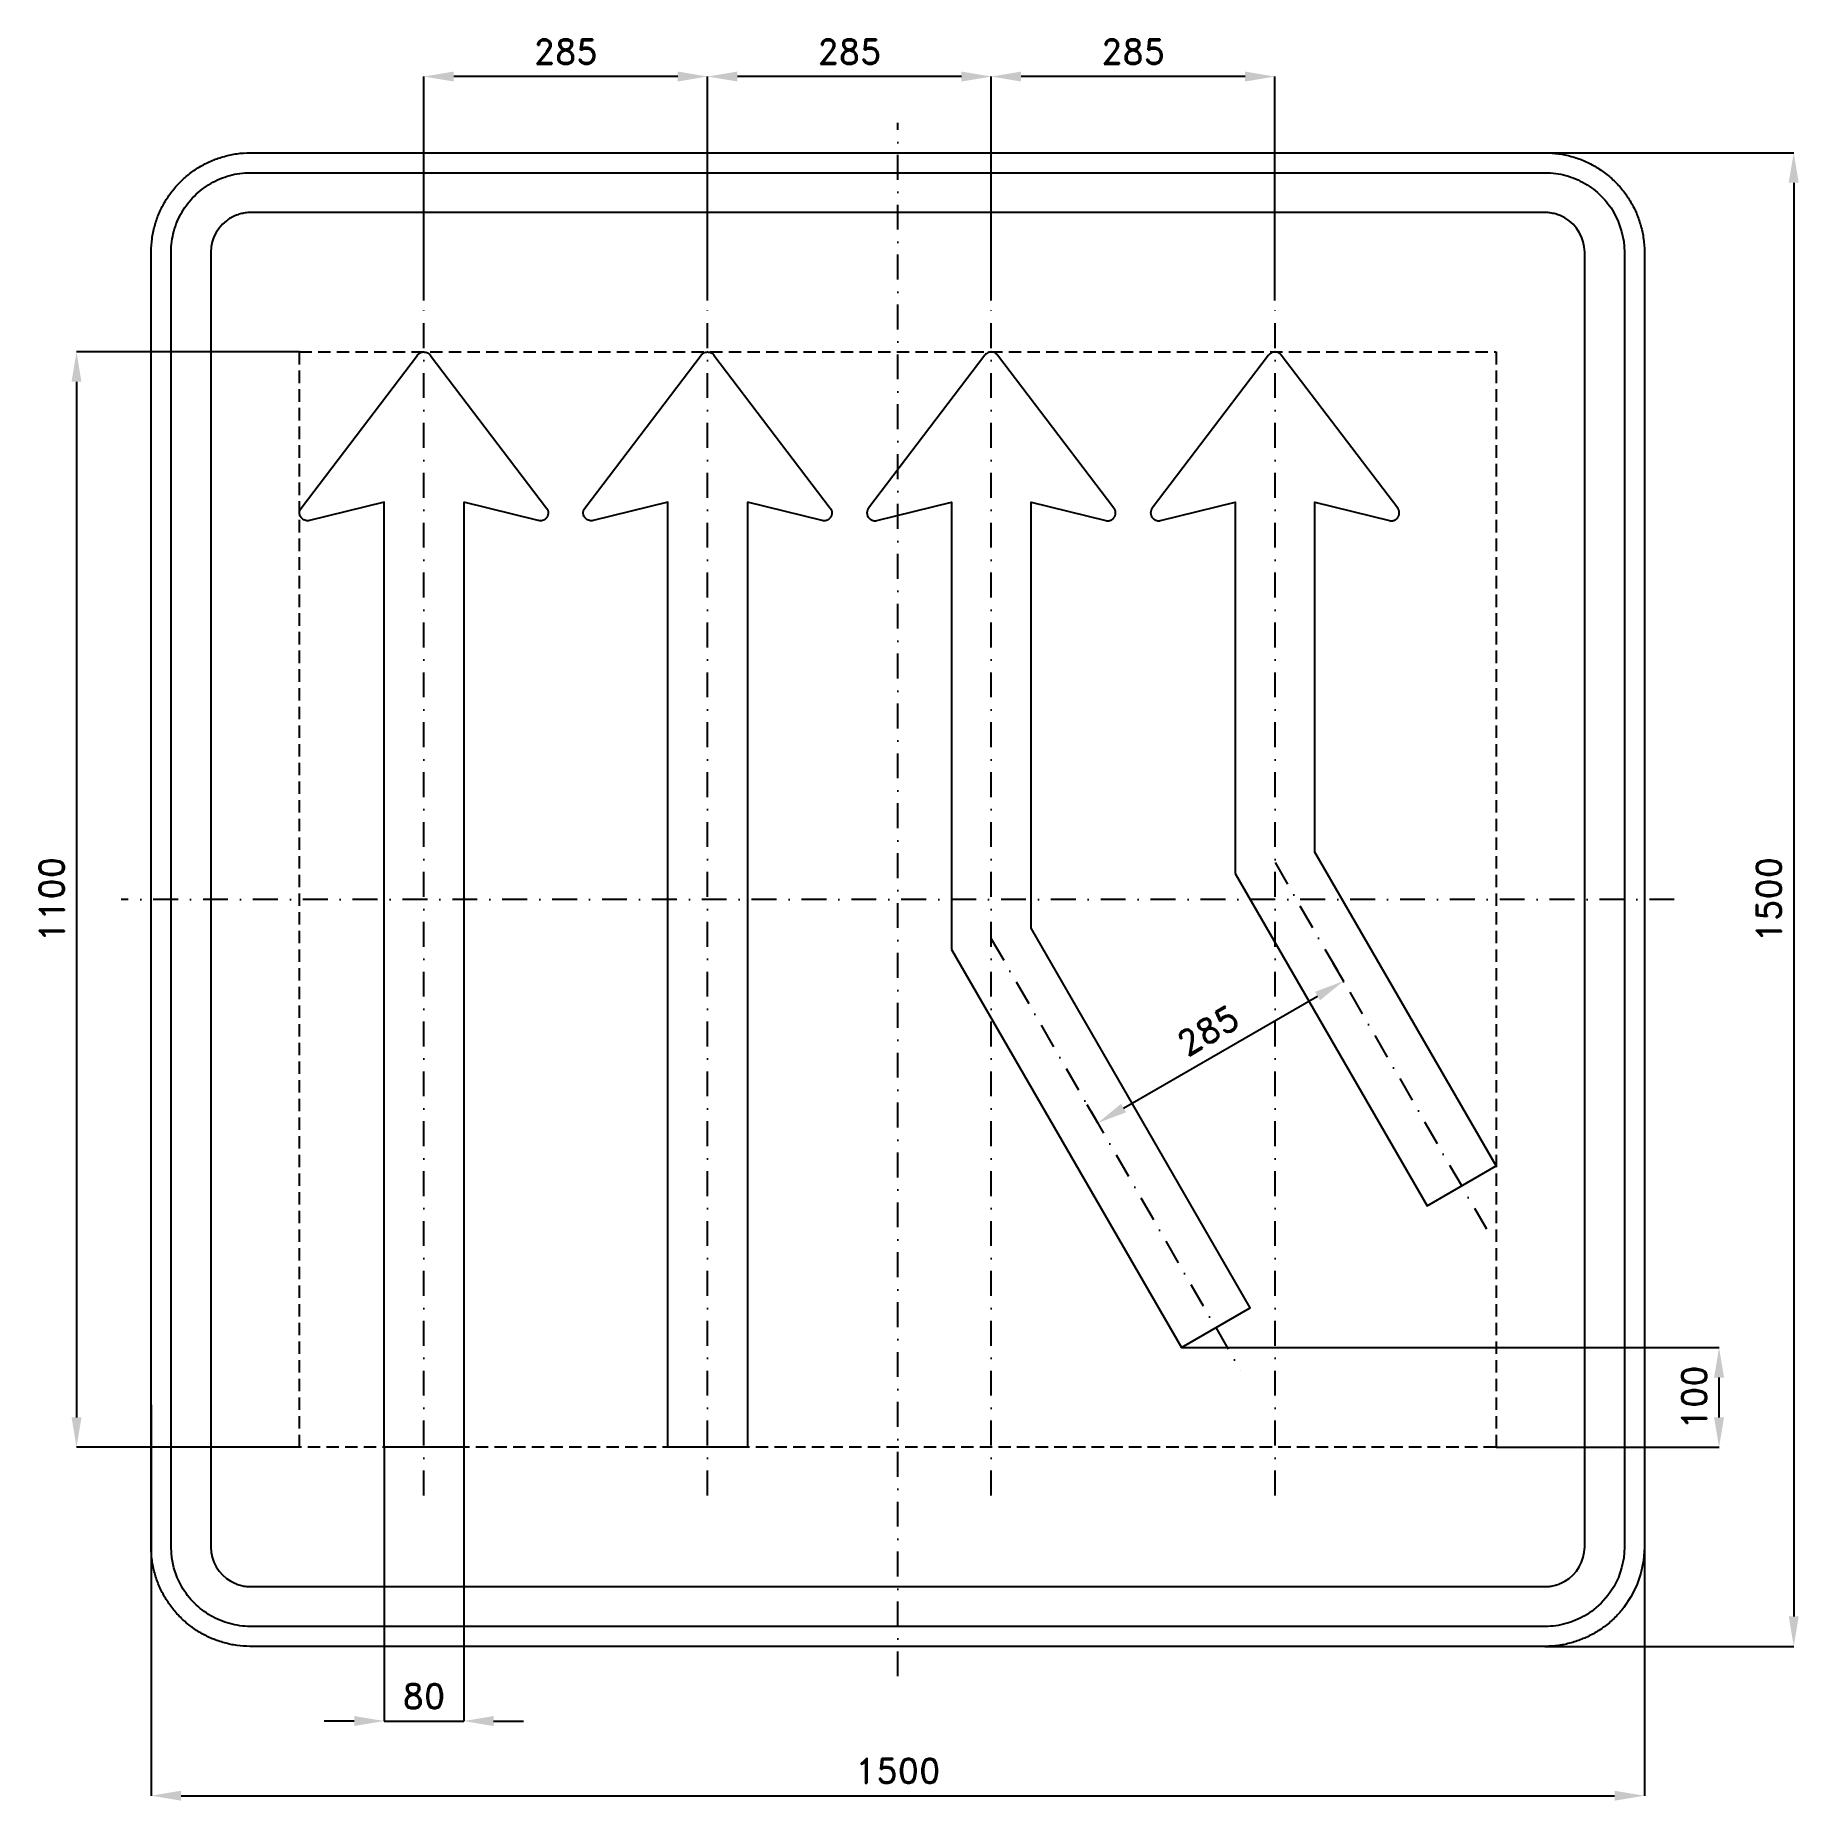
# Model space of a CAD drawing. Header units: millimetres. Extents: x -866 to 905, y -905 to 868.
import ezdxf

# ---------------------------------------------------------------- set-up
doc = ezdxf.new("R2010")
doc.units = ezdxf.units.MM
doc.header["$LTSCALE"] = 5
doc.linetypes.add('ČERCHOVANÁX2', pattern=[2, 1, -0.5, 0, -0.5])
doc.linetypes.add('ČÁRKOVANÁX2', pattern=[1.5, 1, -0.5])
doc.layers.add('Kóty', color=2, linetype='Continuous')
doc.layers.add('Značka', color=7, linetype='Continuous')
doc.styles.get("Standard").update_dxf_attribs({"font": 'romand.shx', "height": 25})
doc.dimstyles.get("Standard").update_dxf_attribs({"dimtxt": 25, "dimasz": 30, "dimexe": 0.18, "dimexo": 0.0625, "dimgap": 12.5, "dimtad": 1, "dimdec": 0, "dimzin": 0, "dimdsep": 46, "dimtxsty": 'Standard', "dimcen": 0.09, "dimadec": 0, "dimazin": 0, "dimtfac": 1, "dimtdec": 0, "dimtofl": 0, "dimtmove": 0, "dimatfit": 3, "dimfxl": 1, "dimtolj": 1, "dimtzin": 0, "dimarcsym": 0})

msp = doc.modelspace()

# ---------------------------------------------------------------- blocks, each defined once
blk = doc.blocks.new('*D0')
at = {"layer": 'Defpoints', "color": 0, "transparency": 16777216}
for p in [(-750, -507.4), (750, -603.9), (750, -900)]:
    blk.add_point(p, dxfattribs=at)
at = {"layer": 'Kóty', "color": 0, "lineweight": -2, "transparency": 16777216}
for p, q in [((-750, -507.5), (-750, -900.2)), ((750, -603.9), (750, -900.2)), ((-720, -900), (720, -900))]:
    blk.add_line(p, q, dxfattribs=at)
at = {"layer": 'Kóty', "color": 0, "transparency": 16777216}
for points in [[(-720, -895), (-720, -905), (-750, -900)], [(720, -895), (720, -905), (750, -900)]]:
    blk.add_solid(points, dxfattribs=at)
at = {"layer": 'Kóty', "color": 0, "transparency": 16777216, "insert": (0, -875), "char_height": 25, "attachment_point": 5}
blk.add_mtext('\\A1;1500', dxfattribs=at)
blk = doc.blocks.new('*D1')
at = {"layer": 'Defpoints', "color": 0, "transparency": 16777216}
for p in [(-600.96, 550), (-825, -550), (-600.96, -550)]:
    blk.add_point(p, dxfattribs=at)
at = {"layer": 'Kóty', "color": 0, "lineweight": -2, "transparency": 16777216}
for p, q in [((-601.0225, 550), (-825.18, 550)), ((-825, 520), (-825, -520)), ((-601.0225, -550), (-825.18, -550))]:
    blk.add_line(p, q, dxfattribs=at)
at = {"layer": 'Kóty', "color": 0, "transparency": 16777216}
for points in [[(-830, 520), (-820, 520), (-825, 550)], [(-830, -520), (-820, -520), (-825, -550)]]:
    blk.add_solid(points, dxfattribs=at)
at = {"layer": 'Kóty', "color": 0, "transparency": 16777216, "insert": (-850, 0), "char_height": 25, "attachment_point": 5, "rotation": 90}
blk.add_mtext('\\A1;1100', dxfattribs=at)
blk = doc.blocks.new('*D2')
at = {"layer": 'Defpoints', "color": 0, "transparency": 16777216}
for p in [(93.9, 826.6), (93.9, 601.6), (378.9, 601.6)]:
    blk.add_point(p, dxfattribs=at)
at = {"layer": 'Kóty', "color": 0, "lineweight": -2, "transparency": 16777216}
for p, q in [((93.9, 601.7), (93.9, 826.8)), ((348.9, 826.6), (123.9, 826.6)), ((378.9, 601.7), (378.9, 826.8))]:
    blk.add_line(p, q, dxfattribs=at)
at = {"layer": 'Kóty', "color": 0, "transparency": 16777216}
for points in [[(123.9, 831.6), (123.9, 821.6), (93.9, 826.6)], [(348.9, 831.6), (348.9, 821.6), (378.9, 826.6)]]:
    blk.add_solid(points, dxfattribs=at)
at = {"layer": 'Kóty', "color": 0, "transparency": 16777216, "insert": (236.4, 851.6), "char_height": 25, "attachment_point": 5}
blk.add_mtext('\\A1;285', dxfattribs=at)
blk = doc.blocks.new('*D3')
at = {"layer": 'Defpoints', "color": 0, "transparency": 16777216}
for p in [(-191.1, 826.6), (-191.1, 601.6), (93.9, 601.7)]:
    blk.add_point(p, dxfattribs=at)
at = {"layer": 'Kóty', "color": 0, "lineweight": -2, "transparency": 16777216}
for p, q in [((-191.1, 601.7), (-191.1, 826.8)), ((63.9, 826.6), (-161.1, 826.6)), ((93.9, 601.7), (93.9, 826.8))]:
    blk.add_line(p, q, dxfattribs=at)
at = {"layer": 'Kóty', "color": 0, "transparency": 16777216}
for points in [[(-161.1, 831.6), (-161.1, 821.6), (-191.1, 826.6)], [(63.9, 831.6), (63.9, 821.6), (93.9, 826.6)]]:
    blk.add_solid(points, dxfattribs=at)
at = {"layer": 'Kóty', "color": 0, "transparency": 16777216, "insert": (-48.6, 851.6), "char_height": 25, "attachment_point": 5}
blk.add_mtext('\\A1;285', dxfattribs=at)
blk = doc.blocks.new('*D4')
at = {"layer": 'Defpoints', "color": 0, "transparency": 16777216}
for p in [(-516.06, -550), (-436.06, -550), (-436.06, -825)]:
    blk.add_point(p, dxfattribs=at)
at = {"layer": 'Kóty', "color": 0, "lineweight": -2, "transparency": 16777216}
for p, q in [((-516.06, -550.0625), (-516.06, -825.18)), ((-436.06, -550.0625), (-436.06, -825.18)), ((-546.06, -825), (-576.06, -825)), ((-406.06, -825), (-376.06, -825))]:
    blk.add_line(p, q, dxfattribs=at)
at = {"layer": 'Kóty', "color": 0, "transparency": 16777216}
for points in [[(-546.06, -820), (-546.06, -830), (-516.06, -825)], [(-406.06, -820), (-406.06, -830), (-436.06, -825)]]:
    blk.add_solid(points, dxfattribs=at)
at = {"layer": 'Kóty', "color": 0, "transparency": 16777216, "insert": (-476.06, -800), "char_height": 25, "attachment_point": 5}
blk.add_mtext('\\A1;80', dxfattribs=at)
blk = doc.blocks.new('*D5')
at = {"layer": 'Defpoints', "color": 0, "transparency": 16777216}
for p in [(-476.1, 826.6), (-476.1, 601.7), (-191.1, 601.7)]:
    blk.add_point(p, dxfattribs=at)
at = {"layer": 'Kóty', "color": 0, "lineweight": -2, "transparency": 16777216}
for p, q in [((-476.1, 601.7), (-476.1, 826.8)), ((-221.1, 826.6), (-446.1, 826.6)), ((-191.1, 601.7), (-191.1, 826.8))]:
    blk.add_line(p, q, dxfattribs=at)
at = {"layer": 'Kóty', "color": 0, "transparency": 16777216}
for points in [[(-446.1, 831.6), (-446.1, 821.6), (-476.1, 826.6)], [(-221.1, 831.6), (-221.1, 821.6), (-191.1, 826.6)]]:
    blk.add_solid(points, dxfattribs=at)
at = {"layer": 'Kóty', "color": 0, "transparency": 16777216, "insert": (-333.6, 851.6), "char_height": 25, "attachment_point": 5}
blk.add_mtext('\\A1;285', dxfattribs=at)
blk = doc.blocks.new('*D6')
at = {"layer": 'Defpoints', "color": 0, "transparency": 16777216}
for p in [(284.86, -450.003), (825, -450.003), (601, -550)]:
    blk.add_point(p, dxfattribs=at)
at = {"layer": 'Kóty', "color": 0, "lineweight": -2, "transparency": 16777216}
for p, q in [((284.9225, -450.003), (825.18, -450.003)), ((825, -520), (825, -480.003)), ((601.0625, -550), (825.18, -550))]:
    blk.add_line(p, q, dxfattribs=at)
at = {"layer": 'Kóty', "color": 0, "transparency": 16777216}
for points in [[(820, -480.003), (830, -480.003), (825, -450.003)], [(820, -520), (830, -520), (825, -550)]]:
    blk.add_solid(points, dxfattribs=at)
at = {"layer": 'Kóty', "color": 0, "transparency": 16777216, "insert": (800, -500.0015), "char_height": 25, "attachment_point": 5, "rotation": 90}
blk.add_mtext('\\A1;100', dxfattribs=at)
blk = doc.blocks.new('*D7')
at = {"layer": 'Defpoints', "color": 0, "transparency": 16777216}
for p in [(436.8, -63.1), (447.6, -81.9), (190, -205.6)]:
    blk.add_point(p, dxfattribs=at)
at = {"layer": 'Kóty', "color": 0, "lineweight": -2, "transparency": 16777216}
for p, q in [((436.8, -63.2), (447.7, -82.1)), ((226.8, -209.4), (421.7, -96.9)), ((190, -205.7), (200.9, -224.6))]:
    blk.add_line(p, q, dxfattribs=at)
at = {"layer": 'Kóty', "color": 0, "transparency": 16777216}
for points in [[(419.2, -92.6), (424.2, -101.2), (447.6, -81.9)], [(224.3, -205.1), (229.3, -213.7), (200.8, -224.4)]]:
    blk.add_solid(points, dxfattribs=at)
at = {"layer": 'Kóty', "color": 0, "transparency": 16777216, "insert": (311.7, -131.5), "char_height": 25, "attachment_point": 5, "rotation": 30}
blk.add_mtext('\\A1;285', dxfattribs=at)
blk = doc.blocks.new('*D8')
at = {"layer": 'Defpoints', "color": 0, "transparency": 16777216}
for p in [(650, 750), (650, -750), (900, -750)]:
    blk.add_point(p, dxfattribs=at)
at = {"layer": 'Kóty', "color": 0, "lineweight": -2, "transparency": 16777216}
for p, q in [((650.0625, 750), (900.18, 750)), ((900, 720), (900, -720)), ((650.0625, -750), (900.18, -750))]:
    blk.add_line(p, q, dxfattribs=at)
at = {"layer": 'Kóty', "color": 0, "transparency": 16777216}
for points in [[(895, 720), (905, 720), (900, 750)], [(895, -720), (905, -720), (900, -750)]]:
    blk.add_solid(points, dxfattribs=at)
at = {"layer": 'Kóty', "color": 0, "transparency": 16777216, "insert": (875, 0), "char_height": 25, "attachment_point": 5, "rotation": 90}
blk.add_mtext('\\A1;1500', dxfattribs=at)

# ---------------------------------------------------------------- dimensions: what is measured, and where the dimension line sits
at = {"layer": 'Kóty'}
for base, p1, p2, picture, middle in [((-476.06, 826.60727), (-191.06, 601.66977), (-476.06, 601.66977), '*D5', (-333.56, 851.60727)), ((-191.06, 826.60727), (93.94, 601.66977), (-191.06, 601.60727), '*D3', (-48.56, 851.60727)), ((93.94, 826.60727), (378.94, 601.60727), (93.94, 601.60727), '*D2', (236.44, 851.60727)), ((-436.06, -825), (-516.06, -550), (-436.06, -550), '*D4', (-476.06, -800))]:
    dim = msp.add_linear_dim(base=base, p1=p1, p2=p2, dimstyle='Standard', dxfattribs=at)
    dim.commit()
    dim.dimension.update_dxf_attribs({"geometry": picture, "text_midpoint": middle})
for base, p1, p2, picture, middle in [((900, -750), (650, 750), (650, -750), '*D8', (875, 0)), ((-825, -550), (-600.96, 550), (-600.96, -550), '*D1', (-850, 0)), ((825, -450.003), (601, -550), (284.86, -450.003), '*D6', (800, -500.0015))]:
    dim = msp.add_linear_dim(base=base, p1=p1, p2=p2, angle=90, dimstyle='Standard', dxfattribs=at)
    dim.commit()
    dim.dimension.update_dxf_attribs({"geometry": picture, "text_midpoint": middle})
dim = msp.add_aligned_dim(p1=(189.98717, -205.64061), p2=(436.81032, -63.13719), distance=-21.67559, dimstyle='Standard', dxfattribs=at)
dim.commit()
dim.dimension.update_dxf_attribs({"geometry": '*D7', "text_midpoint": (311.73654, -131.50987)})
dim = msp.add_linear_dim(base=(750, -900), p1=(-750, -507.4144), p2=(750, -603.8615), text='1500', dimstyle='Standard', dxfattribs=at)
dim.commit()
dim.dimension.update_dxf_attribs({"geometry": '*D0', "text_midpoint": (0, -875)})

# ---------------------------------------------------------------- linework, layer by layer
at = {"layer": 'Kóty'}
msp.add_lwpolyline([(-516.06, -825), (-436.06, -825)], dxfattribs=at)
at = {"layer": 'Značka', "color": 6, "linetype": 'ČERCHOVANÁX2', "ltscale": 5}
for p, q in [((378.94, 37.09714), (591.34278, -330.79526)), ((93.96691, -39.32864), (344.51767, -473.29529))]:
    msp.add_line(p, q, dxfattribs=at)
for points in [[(0, -780), (0, 780)], [(-476.06, -598.39273), (-476.06, 601.60727)], [(-191.06, -598.39273), (-191.06, 601.60727)], [(93.94, -598.39273), (93.94, 601.60727)], [(378.94, -598.39273), (378.94, 601.60727)], [(780, 0), (-780, 0)]]:
    msp.add_lwpolyline(points, dxfattribs=at)
at = {"layer": 'Značka', "color": 5}
for points in [[(-650, -750), (-650.39, -749.99883), (-650.79, -749.99692, -0.032183), (-663.7, -749.09245, -0.0354395), (-676.39, -746.45574, -0.036257), (-688.66, -742.3068, -0.0344302), (-700.23, -736.4713, -0.0337135), (-711, -729.2849, -0.034097), (-720.71, -720.7107, -0.0342145), (-729.29, -711.0064, -0.0342268), (-736.47, -700.2266, -0.0340428), (-742.27, -688.6512, -0.0334252), (-746.46, -676.3873, -0.0341747), (-749.14, -663.6918, -0.0367361), (-750, -650.785), (-750, -650.393), (-750, -650), (-750, 650), (-750, 650.39), (-750, 650.79, -0.0321975), (-749.09, 663.7, -0.0354674), (-746.46, 676.39, -0.0363203), (-742.31, 688.66, -0.0344709), (-736.47, 700.23, -0.0337211), (-729.29, 711, -0.0340992), (-720.71, 720.71, -0.0342018), (-711.01, 729.29, -0.0342246), (-700.23, 736.47, -0.0340515), (-688.65, 742.27, -0.0334153), (-676.39, 746.46, -0.0341236), (-663.69, 749.14, -0.0367442), (-650.79, 750), (-650.39, 750), (-650, 750), (650, 750), (650.39, 750), (650.79, 750, -0.0321821), (663.7, 749.09, -0.0354474), (676.39, 746.46, -0.0362719), (688.66, 742.31, -0.0344334), (700.23, 736.47, -0.0337229), (711, 729.28, -0.0340912), (720.71, 720.71, -0.0342207), (729.29, 711.01, -0.0342246), (736.47, 700.23, -0.0340384), (742.27, 688.65, -0.0334249), (746.46, 676.39, -0.034173), (749.14, 663.69, -0.0367364), (750, 650.79), (750, 650.39), (750, 650), (750, -650), (750, -650.393), (750, -650.785), (749.09, -663.6978), (746.46, -676.3873), (742.31, -688.6591), (736.47, -700.2266), (729.28, -711.0042, -0.0341063), (720.71, -720.7107, -0.0342027), (711.01, -729.2931, -0.034227), (700.23, -736.4713, -0.0340442), (688.65, -742.2651, -0.0334113), (676.39, -746.45574, -0.0341218), (663.69, -749.13547, -0.0367434), (650.79, -749.99692), (650.39, -749.99892), (650, -750), (-650, -750)], [(-650, -730), (-650.31, -729.9991), (-650.63, -729.9975, -0.0321839), (-660.96, -729.274, -0.035448), (-671.11, -727.1646, -0.0362817), (-680.93, -723.8454, -0.0344216), (-690.18, -719.1771, -0.0337453), (-698.8, -713.4279, -0.0341022), (-706.57, -706.5685, -0.034186), (-713.43, -698.8051, -0.0342028), (-719.18, -690.1812), (-723.81, -680.921), (-727.16, -671.1098), (-729.31, -660.9534), (-730, -650.628), (-730, -650.314), (-730, -650), (-730, 650), (-730, 650.31), (-730, 650.63, -0.0321794), (-729.27, 660.96, -0.0354889), (-727.16, 671.11, -0.0362814), (-723.85, 680.93, -0.0344198), (-719.18, 690.18, -0.033728), (-713.43, 698.8, -0.0340731), (-706.57, 706.57, -0.0342387), (-698.81, 713.43, -0.0341991), (-690.18, 719.18, -0.0340344), (-680.92, 723.81, -0.0334143), (-671.11, 727.16, -0.0341236), (-660.95, 729.31, -0.0367402), (-650.63, 730), (-650.31, 730), (-650, 730), (650, 730), (650.31, 730), (650.63, 730, -0.032183), (660.96, 729.27, -0.0354467), (671.11, 727.16, -0.0362744), (680.93, 723.85, -0.0344144), (690.18, 719.18, -0.033745), (698.8, 713.43, -0.0340968), (706.57, 706.57, -0.0341871), (713.43, 698.81, -0.0342063), (719.18, 690.18), (723.81, 680.92), (727.16, 671.11), (729.31, 660.95), (730, 650.63), (730, 650.31), (730, 650), (730, -650), (730, -650.314), (730, -650.628), (729.27, -660.9582), (727.16, -671.1098), (723.85, -680.9273), (719.18, -690.1812), (713.43, -698.8034), (706.57, -706.5685), (698.81, -713.4345, -0.0342057), (690.18, -719.1771, -0.0340314), (680.92, -723.8121, -0.0334215), (671.11, -727.1646, -0.0341218), (660.95, -729.3084, -0.0367439), (650.63, -729.9975), (650.31, -729.9991), (650, -730), (-650, -730)], [(-650, -690), (650, -690), (650.16, -689.9995), (650.31, -689.9988, 0.0321848), (655.48, -689.637, 0.0354594), (660.55, -688.5823, 0.0362767), (665.46, -686.9227), (670.09, -684.5885), (674.4, -681.714), (678.28, -678.2843), (681.72, -674.4026), (684.59, -670.0906), (686.91, -665.4605), (688.58, -660.5549), (689.65, -655.4767), (690, -650.314), (690, -650.157), (690, -650), (690, 650), (690, 650.16), (690, 650.31), (689.64, 655.48), (688.58, 660.55), (686.92, 665.46), (684.59, 670.09), (681.71, 674.4), (678.28, 678.28), (674.4, 681.72), (670.09, 684.59), (665.46, 686.91, 0.0334086), (660.55, 688.58, 0.0341855), (655.48, 689.65, 0.0367465), (650.31, 690), (650.16, 690), (650, 690), (-650, 690), (-650.16, 690), (-650.31, 690, 0.0321848), (-655.48, 689.64, 0.0354579), (-660.55, 688.58, 0.0362712), (-665.46, 686.92, 0.0343823), (-670.09, 684.59, 0.0336505), (-674.4, 681.71), (-678.28, 678.28), (-681.72, 674.4), (-684.59, 670.09), (-686.91, 665.46), (-688.58, 660.55), (-689.65, 655.48), (-690, 650.31), (-690, 650.16), (-690, 650), (-690, -650), (-690, -650.157), (-690, -650.314), (-689.64, -655.4791), (-688.58, -660.5549), (-686.92, -665.4636), (-684.59, -670.0906), (-681.71, -674.4017), (-678.28, -678.2843), (-674.4, -681.7172), (-670.09, -684.5885), (-665.46, -686.9061, 0.0334044), (-660.55, -688.5823, 0.0341611), (-655.48, -689.6542, 0.0367494), (-650.31, -689.9988), (-650.16, -689.9996), (-650, -690)]]:
    msp.add_lwpolyline(points, format="xyb", dxfattribs=at)
at = {"layer": 'Značka', "color": 6, "linetype": 'ČÁRKOVANÁX2', "ltscale": 2.5}
msp.add_lwpolyline([(-600.96, -550), (-600.96, 550), (601, 550), (601, -550), (-600.96, -550)], dxfattribs=at)
at = {"layer": 'Značka', "color": 5}
for points in [[(-436.06, 399.2), (-436.06, -550), (-516.06, -550), (-516.06, 375.2), (-516.07, 375.2), (-516.07, 399.2), (-591.03, 380.66), (-591.13, 380.63), (-591.22, 380.61), (-591.45, 380.57), (-591.67, 380.53), (-592.71, 380.42), (-593.76, 380.46), (-594.79, 380.63), (-595.79, 380.94), (-596.75, 381.37), (-597.63, 381.93), (-598.44, 382.59), (-599.15, 383.36), (-599.76, 384.21), (-600.25, 385.14), (-600.62, 386.12), (-600.64, 386.17), (-600.65, 386.22), (-600.7, 386.43), (-600.75, 386.63), (-600.81, 386.89), (-600.85, 387.14), (-600.89, 387.4), (-600.92, 387.66), (-600.94, 387.92), (-600.96, 388.18), (-600.96, 388.45), (-600.95, 388.71), (-600.94, 388.97), (-600.91, 389.23), (-600.88, 389.49), (-600.85, 389.75), (-600.8, 390.01), (-600.74, 390.26), (-600.68, 390.52), (-600.61, 390.77), (-600.52, 391.02), (-600.44, 391.26), (-600.34, 391.51), (-600.24, 391.75), (-600.15, 391.94), (-600.05, 392.13), (-600.03, 392.18), (-600, 392.22), (-599.45, 393.1), (-599.38, 393.18), (-599.32, 393.27), (-482.44, 546.84), (-482.38, 546.92), (-482.32, 546.99), (-481.74, 547.65), (-481.08, 548.23), (-480.23, 548.84), (-479.3, 549.32), (-478.32, 549.68), (-477.29, 549.9), (-476.25, 550), (-475.2, 549.95), (-474.17, 549.77), (-473.18, 549.45), (-472.23, 549.01), (-471.34, 548.45), (-470.54, 547.78), (-469.84, 547.01), (-469.77, 546.92), (-469.71, 546.84), (-352.82, 393.27), (-352.77, 393.19), (-352.71, 393.11), (-352.58, 392.93), (-352.45, 392.73), (-351.94, 391.82), (-351.92, 391.78), (-351.9, 391.73), (-351.81, 391.54), (-351.74, 391.34), (-351.65, 391.09), (-351.56, 390.84), (-351.49, 390.59), (-351.42, 390.34), (-351.36, 390.09), (-351.31, 389.83), (-351.27, 389.58), (-351.24, 389.32), (-351.21, 389.06), (-351.2, 388.79), (-351.19, 388.53), (-351.19, 388.27), (-351.2, 388.01), (-351.22, 387.74), (-351.24, 387.48), (-351.28, 387.22), (-351.32, 386.96), (-351.38, 386.7), (-351.43, 386.45), (-351.5, 386.2), (-351.58, 385.95), (-351.66, 385.7), (-351.76, 385.46), (-351.86, 385.22), (-351.97, 384.98), (-352.09, 384.74), (-352.21, 384.51), (-352.34, 384.28), (-352.45, 384.11), (-352.57, 383.93), (-352.6, 383.89), (-352.63, 383.84), (-353.28, 383.03), (-354.03, 382.3), (-354.88, 381.68), (-355.79, 381.17), (-356.77, 380.8), (-357.78, 380.54), (-358.83, 380.43), (-359.87, 380.44), (-360.91, 380.61), (-361.01, 380.63), (-361.11, 380.66), (-436.06, 399.2)], [(-151.06, 399.2), (-151.06, -550), (-231.06, -550), (-231.06, 375.2), (-231.08, 375.2), (-231.08, 399.2), (-306.04, 380.66), (-306.13, 380.63), (-306.23, 380.61), (-306.45, 380.57), (-306.68, 380.53), (-307.72, 380.42), (-308.77, 380.46), (-309.8, 380.63), (-310.8, 380.94), (-311.75, 381.37), (-312.64, 381.93), (-313.45, 382.59), (-314.16, 383.36), (-314.77, 384.21), (-315.26, 385.14), (-315.63, 386.12), (-315.64, 386.17), (-315.66, 386.22), (-315.71, 386.43), (-315.76, 386.63), (-315.81, 386.89), (-315.86, 387.14), (-315.9, 387.4), (-315.93, 387.66), (-315.95, 387.92), (-315.96, 388.18), (-315.97, 388.45), (-315.96, 388.71), (-315.95, 388.97), (-315.92, 389.23), (-315.89, 389.49), (-315.85, 389.75), (-315.81, 390.01), (-315.75, 390.26), (-315.69, 390.52), (-315.61, 390.77), (-315.53, 391.02), (-315.44, 391.26), (-315.35, 391.51), (-315.24, 391.75), (-315.16, 391.94), (-315.06, 392.13), (-315.04, 392.18), (-315.01, 392.22), (-314.45, 393.1), (-314.39, 393.18), (-314.33, 393.27), (-197.44, 546.84), (-197.39, 546.92), (-197.33, 546.99), (-196.75, 547.65), (-196.09, 548.23), (-195.24, 548.84), (-194.3, 549.32), (-193.32, 549.68), (-192.3, 549.9), (-191.26, 550), (-190.21, 549.95), (-189.18, 549.77), (-188.18, 549.45), (-187.23, 549.01), (-186.35, 548.45), (-185.54, 547.78), (-184.84, 547.01), (-184.78, 546.92), (-184.71, 546.84), (-67.83, 393.27), (-67.77, 393.19), (-67.72, 393.11), (-67.58, 392.93), (-67.46, 392.73), (-66.95, 391.82), (-66.93, 391.78), (-66.91, 391.73), (-66.82, 391.54), (-66.74, 391.34), (-66.65, 391.09), (-66.57, 390.84), (-66.49, 390.59), (-66.43, 390.34), (-66.37, 390.09), (-66.32, 389.83), (-66.27, 389.58), (-66.24, 389.32), (-66.22, 389.06), (-66.21, 388.79), (-66.2, 388.53), (-66.2, 388.27), (-66.2, 388.01), (-66.22, 387.74), (-66.25, 387.48), (-66.29, 387.22), (-66.33, 386.96), (-66.38, 386.7), (-66.44, 386.45), (-66.51, 386.2), (-66.59, 385.95), (-66.67, 385.7), (-66.76, 385.46), (-66.87, 385.22), (-66.98, 384.98), (-67.09, 384.74), (-67.22, 384.51), (-67.35, 384.28), (-67.46, 384.11), (-67.57, 383.93), (-67.6, 383.89), (-67.63, 383.84), (-68.29, 383.03), (-69.04, 382.3), (-69.89, 381.68), (-70.8, 381.17), (-71.78, 380.8), (-72.79, 380.54), (-73.83, 380.43), (-74.88, 380.44), (-75.91, 380.61), (-76.02, 380.63), (-76.12, 380.66), (-151.06, 399.2)], [(53.93, -50.013), (284.86, -450.003), (354.14, -410.004), (133.93, -28.577), (133.93, 399.2), (208.87, 380.66), (208.98, 380.63), (209.08, 380.61), (209.13, 380.6), (209.18, 380.59), (209.38, 380.55), (209.59, 380.51), (209.85, 380.47), (210.11, 380.44), (210.37, 380.43), (210.63, 380.42), (210.9, 380.42), (211.16, 380.43), (211.42, 380.45), (211.68, 380.47), (211.94, 380.5), (212.2, 380.54), (212.46, 380.6), (212.71, 380.66), (212.96, 380.73), (213.21, 380.8), (213.46, 380.89), (213.71, 380.97), (213.95, 381.07), (214.19, 381.17), (214.43, 381.29), (214.66, 381.41), (214.88, 381.55), (215.11, 381.68), (215.33, 381.83), (215.54, 381.98), (215.75, 382.14), (215.95, 382.3), (216.15, 382.48), (216.34, 382.66), (216.53, 382.84), (216.7, 383.03), (216.88, 383.23), (217.05, 383.43), (217.21, 383.63), (217.36, 383.84), (217.51, 384.06), (217.64, 384.28), (217.77, 384.51), (217.9, 384.74), (218.02, 384.98), (218.13, 385.22), (218.23, 385.46), (218.32, 385.7), (218.41, 385.95), (218.48, 386.2), (218.55, 386.45), (218.61, 386.7), (218.66, 386.96), (218.71, 387.22), (218.74, 387.48), (218.77, 387.74), (218.79, 388.01), (218.8, 388.27), (218.8, 388.53), (218.79, 388.79), (218.77, 389.06), (218.75, 389.32), (218.72, 389.58), (218.68, 389.83), (218.63, 390.09), (218.57, 390.34), (218.5, 390.59), (218.42, 390.84), (218.34, 391.09), (218.25, 391.34), (218.15, 391.58), (218.04, 391.82), (217.93, 392.06), (217.8, 392.29), (217.7, 392.47), (217.59, 392.65), (217.56, 392.69), (217.53, 392.73), (217.41, 392.93), (217.28, 393.11), (217.22, 393.19), (217.16, 393.27), (100.28, 546.84), (100.21, 546.92), (100.15, 547.01), (99.45, 547.78), (98.64, 548.45), (97.76, 549.01), (96.81, 549.45), (95.81, 549.77), (94.78, 549.95), (93.73, 550), (92.69, 549.9), (91.67, 549.68), (90.69, 549.32), (89.76, 548.84), (88.9, 548.23), (88.25, 547.65), (87.66, 546.99), (87.61, 546.92), (87.55, 546.84), (-29.34, 393.27), (-29.4, 393.18), (-29.46, 393.1), (-29.49, 393.06), (-29.52, 393.02), (-29.64, 392.85), (-29.76, 392.67), (-29.89, 392.45), (-30.02, 392.22), (-30.14, 391.99), (-30.25, 391.75), (-30.35, 391.51), (-30.45, 391.26), (-30.54, 391.02), (-30.62, 390.77), (-30.69, 390.52), (-30.76, 390.26), (-30.82, 390.01), (-30.86, 389.75), (-30.9, 389.49), (-30.93, 389.23), (-30.95, 388.97), (-30.97, 388.71), (-30.97, 388.45), (-30.97, 388.18), (-30.96, 387.92), (-30.94, 387.66), (-30.91, 387.4), (-30.87, 387.14), (-30.82, 386.89), (-30.77, 386.63), (-30.71, 386.38), (-30.63, 386.12), (-30.56, 385.87), (-30.47, 385.63), (-30.37, 385.38), (-30.27, 385.14), (-30.16, 384.91), (-30.04, 384.67), (-29.94, 384.49), (-29.83, 384.3), (-29.81, 384.26), (-29.78, 384.21), (-29.17, 383.36), (-28.46, 382.59), (-27.65, 381.93), (-26.76, 381.37), (-25.81, 380.94), (-24.81, 380.63), (-23.78, 380.46), (-22.73, 380.42), (-21.69, 380.53), (-21.46, 380.57), (-21.23, 380.61), (-21.14, 380.63), (-21.05, 380.66), (53.91, 399.2), (53.91, 375.2), (53.93, 375.2), (53.93, -50.013)], [(338.92, 26.351), (531.7, -307.506), (601, -267.507), (418.9, 47.786), (418.9, 399.2), (493.9, 380.66), (494, 380.63), (494.1, 380.61), (494.1, 380.6), (494.2, 380.59), (494.4, 380.55), (494.6, 380.51), (494.8, 380.47), (495.1, 380.44), (495.4, 380.43), (495.6, 380.42), (495.9, 380.42), (496.2, 380.43), (496.4, 380.45), (496.7, 380.47), (496.9, 380.5), (497.2, 380.54), (497.5, 380.6), (497.7, 380.66), (498, 380.73), (498.2, 380.8), (498.5, 380.89), (498.7, 380.97), (498.9, 381.07), (499.2, 381.17), (499.4, 381.29), (499.6, 381.41), (499.9, 381.55), (500.1, 381.68), (500.3, 381.83), (500.5, 381.98), (500.7, 382.14), (500.9, 382.3), (501.1, 382.48), (501.3, 382.66), (501.5, 382.84), (501.7, 383.03), (501.9, 383.23), (502, 383.43), (502.2, 383.63), (502.4, 383.84), (502.5, 384.06), (502.6, 384.28), (502.8, 384.51), (502.9, 384.74), (503, 384.98), (503.1, 385.22), (503.2, 385.46), (503.3, 385.7), (503.4, 385.95), (503.5, 386.2), (503.5, 386.45), (503.6, 386.7), (503.7, 386.96), (503.7, 387.22), (503.7, 387.48), (503.8, 387.74), (503.8, 388.01), (503.8, 388.27), (503.8, 388.53), (503.8, 388.79), (503.8, 389.06), (503.7, 389.32), (503.7, 389.58), (503.7, 389.83), (503.6, 390.09), (503.6, 390.34), (503.5, 390.59), (503.4, 390.84), (503.3, 391.09), (503.2, 391.34), (503.1, 391.58), (503, 391.82), (502.9, 392.06), (502.8, 392.29), (502.7, 392.47), (502.6, 392.65), (502.6, 392.69), (502.5, 392.73), (502.4, 392.93), (502.3, 393.11), (502.2, 393.19), (502.2, 393.27), (385.27, 546.84), (385.21, 546.92), (385.14, 547.01), (384.44, 547.78), (383.63, 548.45), (382.75, 549.01), (381.8, 549.45), (380.8, 549.77), (379.77, 549.95), (378.73, 550), (377.68, 549.9), (376.66, 549.68), (375.68, 549.32), (374.75, 548.84), (373.89, 548.23), (373.24, 547.65), (372.66, 546.99), (372.6, 546.92), (372.54, 546.84), (255.66, 393.27), (255.59, 393.18), (255.53, 393.1), (255.5, 393.06), (255.47, 393.02), (255.35, 392.85), (255.24, 392.67), (255.1, 392.45), (254.97, 392.22), (254.85, 391.99), (254.74, 391.75), (254.64, 391.51), (254.54, 391.26), (254.45, 391.02), (254.37, 390.77), (254.3, 390.52), (254.23, 390.26), (254.18, 390.01), (254.13, 389.75), (254.09, 389.49), (254.06, 389.23), (254.04, 388.97), (254.02, 388.71), (254.02, 388.45), (254.02, 388.18), (254.03, 387.92), (254.06, 387.66), (254.09, 387.4), (254.13, 387.14), (254.17, 386.89), (254.22, 386.63), (254.29, 386.38), (254.36, 386.12), (254.44, 385.87), (254.53, 385.63), (254.62, 385.38), (254.73, 385.14), (254.84, 384.91), (254.95, 384.67), (255.05, 384.49), (255.16, 384.3), (255.19, 384.26), (255.21, 384.21), (255.83, 383.36), (256.54, 382.59), (257.35, 381.93), (258.23, 381.37), (259.19, 380.94), (260.18, 380.63), (261.22, 380.46), (262.26, 380.42), (263.31, 380.53), (263.53, 380.57), (263.76, 380.61), (263.85, 380.63), (263.94, 380.66), (338.91, 399.2), (338.91, 375.2), (338.92, 375.2), (338.92, 26.351)]]:
    msp.add_lwpolyline(points, dxfattribs=at)

msp.set_redraw_order([(e.dxf.handle, doc.entitydb.next_handle()) for e in msp.query("TEXT MTEXT ATTDEF DIMENSION ARC_DIMENSION")])  # texts and dimensions are drawn at this point

doc.saveas('drawing.dxf')
